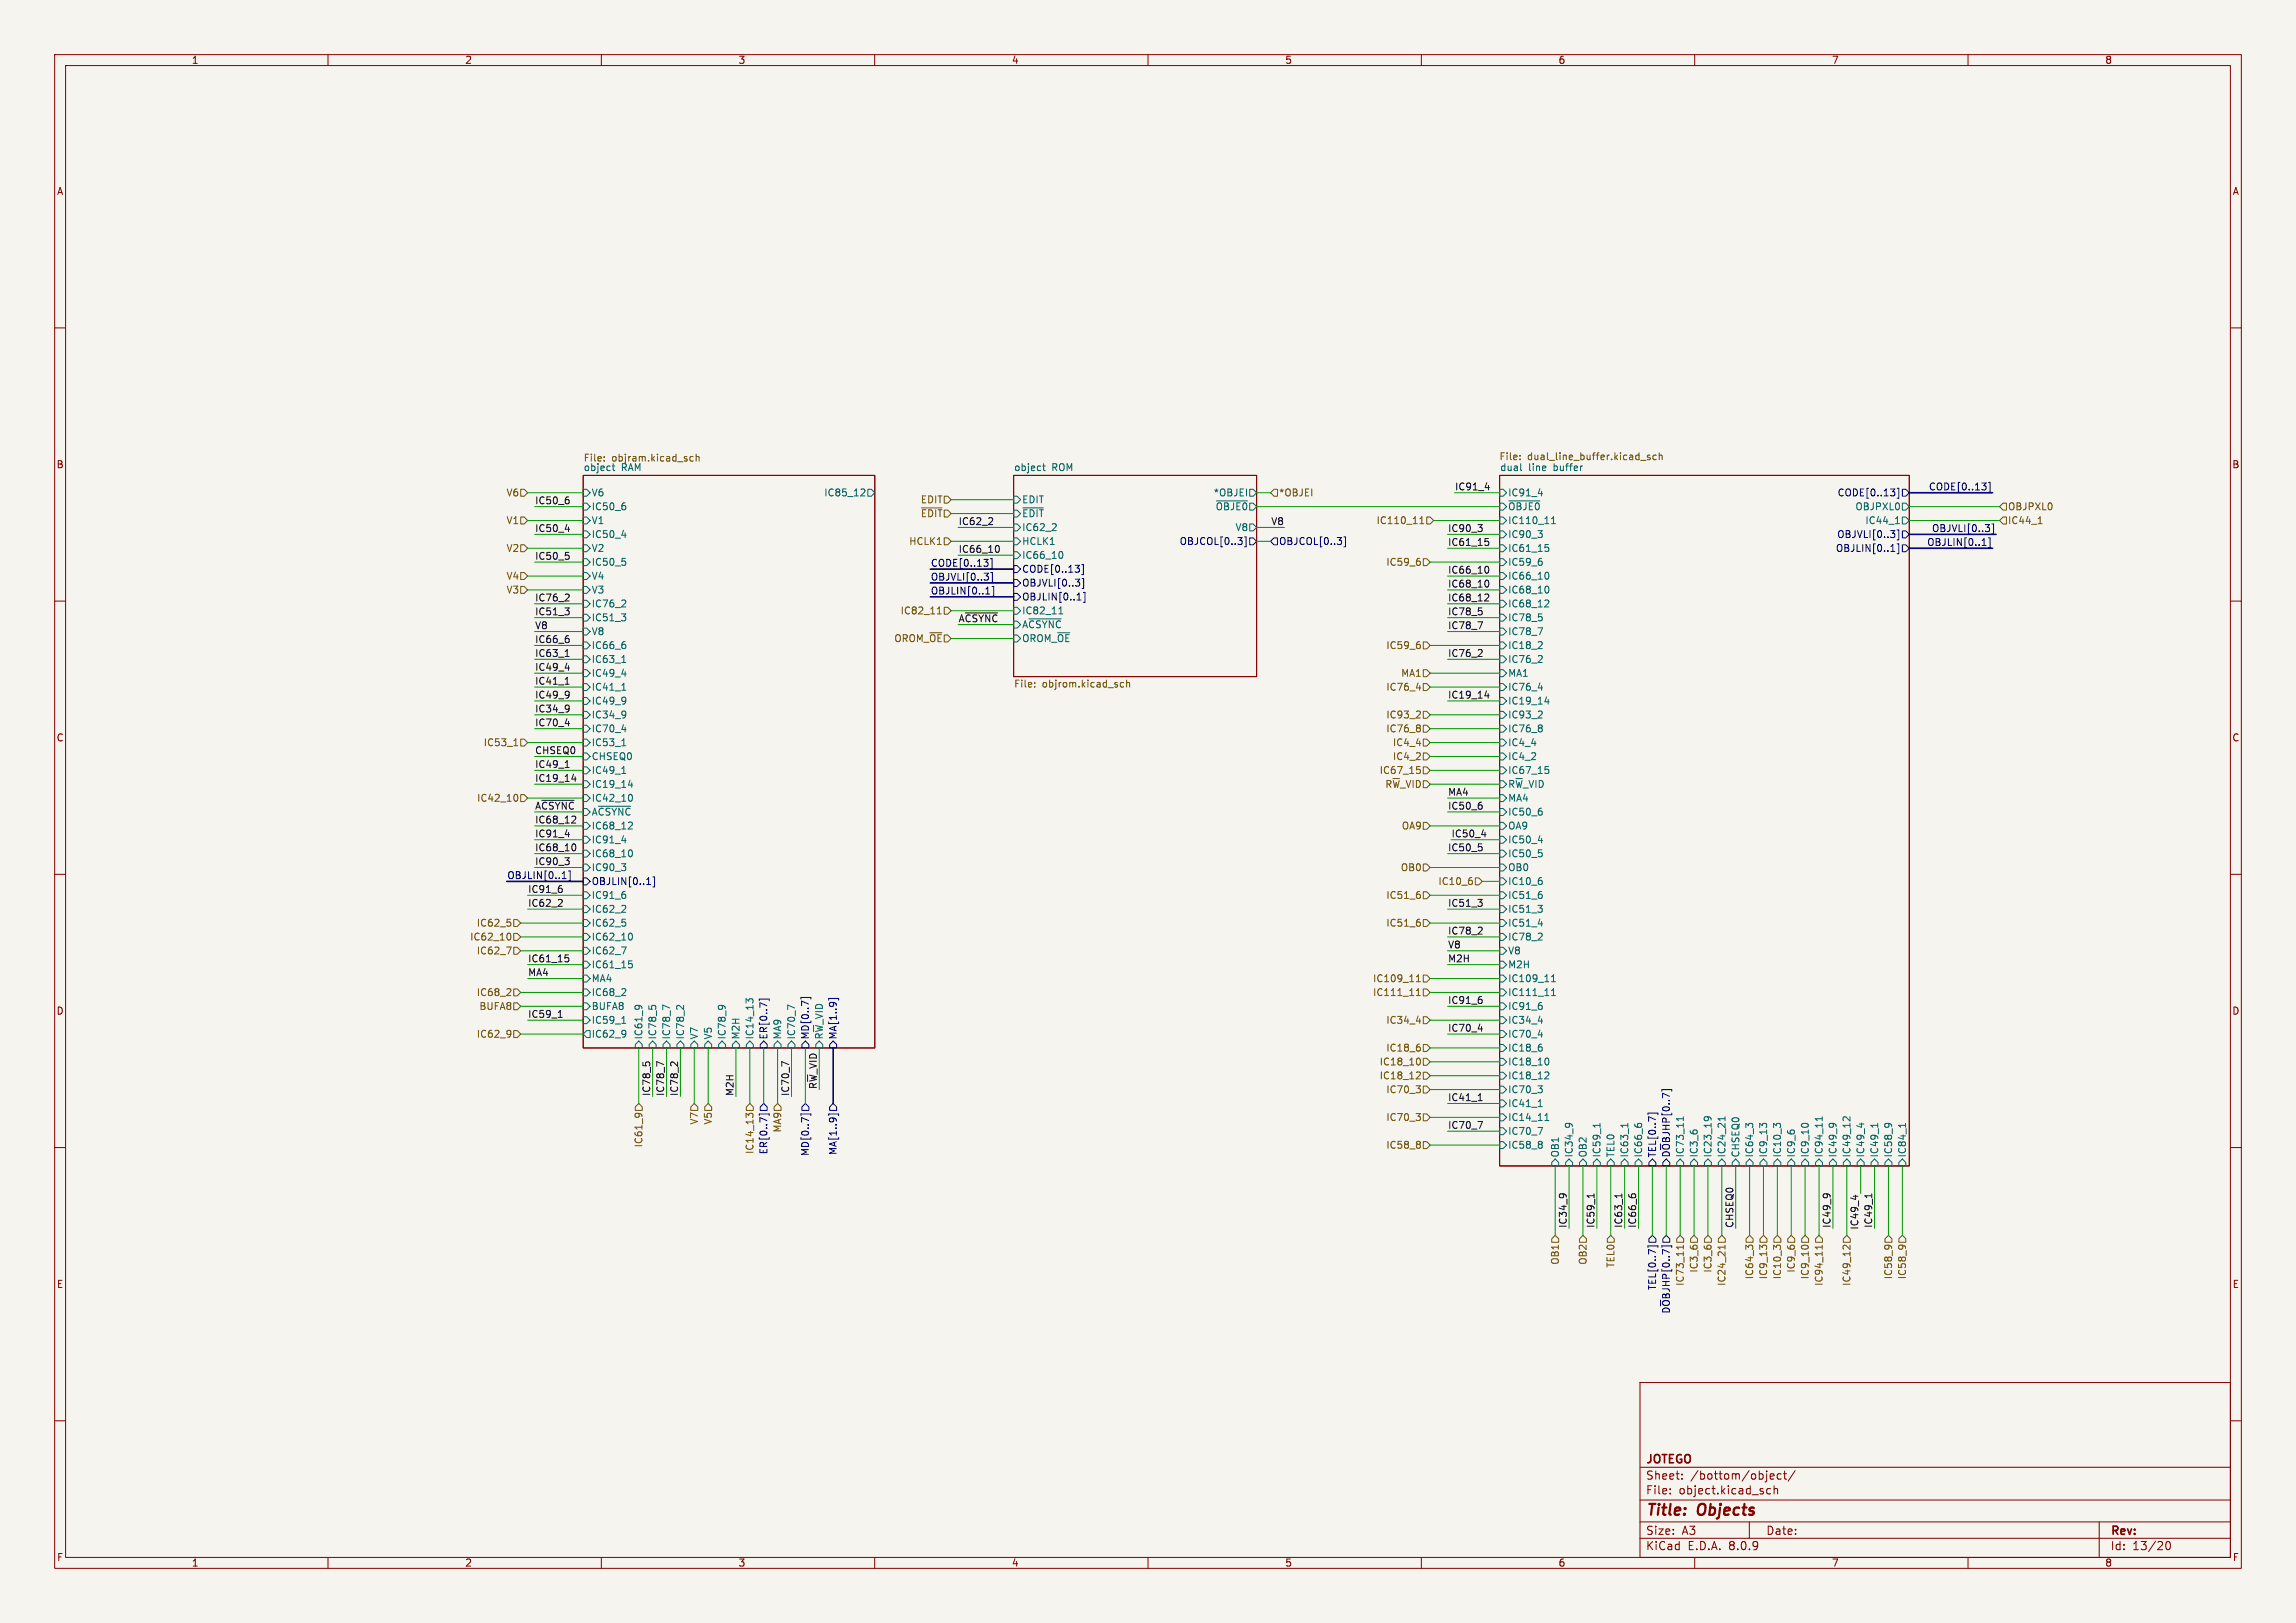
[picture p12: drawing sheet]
<svg xmlns="http://www.w3.org/2000/svg" width="420mm" height="297mm" viewBox="0 0 420 297" stroke-linecap="round" stroke-linejoin="round" font-family="sans-serif">
<defs><g id="words">
<g font-size="2.8" fill="#840000">
<text x="301" y="277.9">Title:</text>
<text x="310.6" y="277.9">Objects</text>
</g>
<g font-size="2.1" fill="#840000">
<text x="301" y="268.2">JOTEGO</text>
<text x="301" y="273.7">File:</text>
<text x="301" y="271">Sheet:</text>
<text x="307.1" y="273.7">object.kicad_sch</text>
<text x="309.2" y="271">/bottom/object/</text>
<text x="301" y="281.1">Size:</text>
<text x="307.6" y="281.1">A3</text>
<text x="323" y="281.1">Date:</text>
<text x="386" y="281.3">Rev:</text>
<text x="301" y="283.9">KiCad</text>
<text x="308.7" y="283.9">E.D.A.</text>
<text x="316.3" y="283.9">8.0.9</text>
<text x="386" y="283.9">Id:</text>
<text x="390.1" y="283.9">13/20</text>
</g>
<g font-size="1.8" fill="#840000">
<text x="35" y="11.9">1</text>
<text x="85" y="11.9">2</text>
<text x="135" y="11.9">3</text>
<text x="185" y="11.9">4</text>
<text x="235" y="11.9">5</text>
<text x="285" y="11.9">6</text>
<text x="335" y="11.9">7</text>
<text x="385" y="11.9">8</text>
<text x="10.3" y="35.9">A</text>
<text x="408.3" y="35.9">A</text>
<text x="10.3" y="85.9">B</text>
<text x="408.2" y="85.9">B</text>
<text x="10.3" y="135.9">C</text>
<text x="408.2" y="135.9">C</text>
<text x="10.3" y="185.9">D</text>
<text x="408.2" y="185.9">D</text>
<text x="10.3" y="235.9">E</text>
<text x="408.3" y="235.9">E</text>
<text x="10.3" y="285.9">F</text>
<text x="35" y="286.9">1</text>
<text x="85" y="286.9">2</text>
<text x="135" y="286.9">3</text>
<text x="185" y="286.9">4</text>
<text x="235" y="286.9">5</text>
<text x="285" y="286.9">6</text>
<text x="335" y="286.9">7</text>
<text x="385" y="286.9">8</text>
<text x="408.3" y="285.9">F</text>
</g>
<g font-size="1.8" fill="#006464">
<text x="106.7" y="86.3">object</text>
<text x="185.4" y="86.3">object</text>
<text x="192.4" y="86.3">ROM</text>
<text x="274.3" y="86.3">dual</text>
<text x="279.6" y="86.3">line</text>
<text x="284.3" y="86.3">buffer</text>
<text x="108.1" y="91">V6</text>
<text x="108.1" y="93.6">IC50_6</text>
<text x="150.7" y="91">IC85_12</text>
<text x="186.9" y="92.3">EDIT</text>
<text x="186.9" y="94.8">~{EDIT}</text>
<text x="221.9" y="91">*OBJEI</text>
<text x="222.3" y="93.6">~{OBJE0}</text>
<text x="275.8" y="91">IC91_4</text>
<text x="275.8" y="93.6">~{OBJE0}</text>
<text x="339.3" y="93.6">OBJPXL0</text>
<text x="108.1" y="96.1">V1</text>
<text x="108.1" y="98.7">IC50_4</text>
<text x="108.1" y="101.2">V2</text>
<text x="186.9" y="97.4">IC62_2</text>
<text x="186.9" y="99.9">HCLK1</text>
<text x="225.9" y="97.4">V8</text>
<text x="275.8" y="96.1">IC110_11</text>
<text x="275.8" y="98.7">IC90_3</text>
<text x="275.8" y="101.2">IC61_15</text>
<text x="341.1" y="96.1">IC44_1</text>
<text x="108.1" y="103.7">IC50_5</text>
<text x="108.1" y="106.3">V4</text>
<text x="186.9" y="102.5">IC66_10</text>
<text x="275.8" y="103.7">IC59_6</text>
<text x="275.8" y="106.3">IC66_10</text>
<text x="108.1" y="108.8">V3</text>
<text x="108.1" y="111.4">IC76_2</text>
<text x="108.1" y="113.9">IC51_3</text>
<text x="186.9" y="112.6">IC82_11</text>
<text x="275.8" y="108.8">IC68_10</text>
<text x="275.8" y="111.4">IC68_12</text>
<text x="275.8" y="113.9">IC78_5</text>
<text x="108.1" y="116.4">V8</text>
<text x="108.1" y="119">IC66_6</text>
<text x="186.9" y="115.2">A~{CSYNC}</text>
<text x="186.9" y="117.7">OROM_~{OE}</text>
<text x="275.8" y="116.4">IC78_7</text>
<text x="275.8" y="119">IC18_2</text>
<text x="108.1" y="121.5">IC63_1</text>
<text x="108.1" y="124.1">IC49_4</text>
<text x="275.8" y="121.5">IC76_2</text>
<text x="275.8" y="124.1">MA1</text>
<text x="108.1" y="126.6">IC41_1</text>
<text x="108.1" y="129.1">IC49_9</text>
<text x="108.1" y="131.7">IC34_9</text>
<text x="275.8" y="126.6">IC76_4</text>
<text x="275.8" y="129.1">IC19_14</text>
<text x="275.8" y="131.7">IC93_2</text>
<text x="108.1" y="134.2">IC70_4</text>
<text x="108.1" y="136.8">IC53_1</text>
<text x="275.8" y="134.2">IC76_8</text>
<text x="275.8" y="136.8">IC4_4</text>
<text x="108.1" y="139.3">CHSEQ0</text>
<text x="108.1" y="141.8">IC49_1</text>
<text x="275.8" y="139.3">IC4_2</text>
<text x="275.8" y="141.8">IC67_15</text>
<text x="108.1" y="144.4">IC19_14</text>
<text x="108.1" y="146.9">IC42_10</text>
<text x="108.1" y="149.5">A~{CSYNC}</text>
<text x="275.8" y="144.4">R~{W}_VID</text>
<text x="275.8" y="146.9">MA4</text>
<text x="275.8" y="149.5">IC50_6</text>
<text x="108.1" y="152">IC68_12</text>
<text x="108.1" y="154.5">IC91_4</text>
<text x="275.8" y="152">OA9</text>
<text x="275.8" y="154.5">IC50_4</text>
<text x="108.1" y="157.1">IC68_10</text>
<text x="108.1" y="159.6">IC90_3</text>
<text x="275.8" y="157.1">IC50_5</text>
<text x="275.8" y="159.6">OB0</text>
<text x="108.1" y="164.7">IC91_6</text>
<text x="108.1" y="167.2">IC62_2</text>
<text x="275.8" y="162.2">IC10_6</text>
<text x="275.8" y="164.7">IC51_6</text>
<text x="275.8" y="167.2">IC51_3</text>
<text x="108.1" y="169.8">IC62_5</text>
<text x="108.1" y="172.3">IC62_10</text>
<text x="275.8" y="172.3">IC78_2</text>
<text x="275.8" y="169.8">IC51_4</text>
<text x="108.1" y="174.9">IC62_7</text>
<text x="108.1" y="177.4">IC61_15</text>
<text x="108.1" y="179.9">MA4</text>
<text x="275.8" y="174.9">V8</text>
<text x="275.8" y="177.4">M2H</text>
<text x="275.8" y="179.9">IC109_11</text>
<text x="108.1" y="182.5">IC68_2</text>
<text x="108.1" y="185">BUFA8</text>
<text x="275.8" y="182.5">IC111_11</text>
<text x="275.8" y="185">IC91_6</text>
<text x="108.1" y="187.6">IC59_1</text>
<text x="108.1" y="190.1">IC62_9</text>
<text x="117.7" y="190.3" transform="rotate(-90 117.7 190.3)">IC61_9</text>
<text x="120.2" y="190.3" transform="rotate(-90 120.2 190.3)">IC78_5</text>
<text x="122.8" y="190.3" transform="rotate(-90 122.8 190.3)">IC78_7</text>
<text x="125.3" y="190.3" transform="rotate(-90 125.3 190.3)">IC78_2</text>
<text x="127.9" y="190.3" transform="rotate(-90 127.9 190.3)">V7</text>
<text x="130.4" y="190.3" transform="rotate(-90 130.4 190.3)">V5</text>
<text x="132.9" y="190.3" transform="rotate(-90 132.9 190.3)">IC78_9</text>
<text x="135.5" y="190.3" transform="rotate(-90 135.5 190.3)">M2H</text>
<text x="138" y="190.3" transform="rotate(-90 138 190.3)">IC14_13</text>
<text x="143.1" y="190.3" transform="rotate(-90 143.1 190.3)">MA9</text>
<text x="145.6" y="190.3" transform="rotate(-90 145.6 190.3)">IC70_7</text>
<text x="148.2" y="190.3" transform="rotate(-90 148.2 190.3)">MD[0..7]</text>
<text x="275.8" y="187.6">IC34_4</text>
<text x="275.8" y="190.1">IC70_4</text>
<text x="275.8" y="192.6">IC18_6</text>
<text x="275.8" y="195.2">IC18_10</text>
<text x="275.8" y="197.7">IC18_12</text>
<text x="275.8" y="200.3">IC70_3</text>
<text x="275.8" y="202.8">IC41_1</text>
<text x="275.8" y="205.3">IC14_11</text>
<text x="275.8" y="207.9">IC70_7</text>
<text x="275.8" y="210.4">IC58_8</text>
<text x="285.3" y="211.9" transform="rotate(-90 285.3 211.9)">OB1</text>
<text x="287.9" y="211.9" transform="rotate(-90 287.9 211.9)">IC34_9</text>
<text x="290.4" y="211.9" transform="rotate(-90 290.4 211.9)">OB2</text>
<text x="293" y="211.9" transform="rotate(-90 293 211.9)">IC59_1</text>
<text x="295.5" y="211.9" transform="rotate(-90 295.5 211.9)">TEL0</text>
<text x="298" y="211.9" transform="rotate(-90 298 211.9)">IC63_1</text>
<text x="300.6" y="211.9" transform="rotate(-90 300.6 211.9)">IC66_6</text>
<text x="308.2" y="211.9" transform="rotate(-90 308.2 211.9)">IC73_11</text>
<text x="310.7" y="211.9" transform="rotate(-90 310.7 211.9)">IC3_6</text>
<text x="313.3" y="211.9" transform="rotate(-90 313.3 211.9)">IC23_19</text>
<text x="315.8" y="211.9" transform="rotate(-90 315.8 211.9)">IC24_21</text>
<text x="318.4" y="211.9" transform="rotate(-90 318.4 211.9)">CHSEQ0</text>
<text x="320.9" y="211.9" transform="rotate(-90 320.9 211.9)">IC64_3</text>
<text x="323.4" y="211.9" transform="rotate(-90 323.4 211.9)">IC9_13</text>
<text x="326" y="211.9" transform="rotate(-90 326 211.9)">IC10_3</text>
<text x="328.5" y="211.9" transform="rotate(-90 328.5 211.9)">IC9_6</text>
<text x="331.1" y="211.9" transform="rotate(-90 331.1 211.9)">IC9_10</text>
<text x="333.6" y="211.9" transform="rotate(-90 333.6 211.9)">IC94_11</text>
<text x="336.1" y="211.9" transform="rotate(-90 336.1 211.9)">IC49_9</text>
<text x="338.7" y="211.9" transform="rotate(-90 338.7 211.9)">IC49_12</text>
<text x="341.2" y="211.9" transform="rotate(-90 341.2 211.9)">IC49_4</text>
<text x="343.8" y="211.9" transform="rotate(-90 343.8 211.9)">IC49_1</text>
<text x="346.3" y="211.9" transform="rotate(-90 346.3 211.9)">IC58_9</text>
<text x="348.8" y="211.9" transform="rotate(-90 348.8 211.9)">IC84_1</text>
</g>
<g font-size="1.8" fill="#725600">
<text x="106.7" y="84.8">File:</text>
<text x="111.9" y="84.8">objram.kicad_sch</text>
<text x="113.7" y="86.3">RAM</text>
<text x="274.2" y="84.5">File:</text>
<text x="279.4" y="84.5">dual_line_buffer.kicad_sch</text>
<text x="92.6" y="91">V6</text>
<text x="168.3" y="94.8">~{EDIT}</text>
<text x="168.3" y="92.3">EDIT</text>
<text x="233.9" y="91">*OBJEI</text>
<text x="367.2" y="93.6">OBJPXL0</text>
<text x="92.6" y="96.1">V1</text>
<text x="92.6" y="101.2">V2</text>
<text x="166.2" y="99.9">HCLK1</text>
<text x="251.7" y="96.1">IC110_11</text>
<text x="367.2" y="96.1">IC44_1</text>
<text x="92.6" y="106.3">V4</text>
<text x="253.5" y="103.7">IC59_6</text>
<text x="92.6" y="108.8">V3</text>
<text x="164.6" y="112.6">IC82_11</text>
<text x="163.5" y="117.7">OROM_~{OE}</text>
<text x="253.5" y="119">IC59_6</text>
<text x="256.2" y="124.1">MA1</text>
<text x="185.4" y="126.1">File:</text>
<text x="190.6" y="126.1">objrom.kicad_sch</text>
<text x="253.5" y="126.6">IC76_4</text>
<text x="253.5" y="131.7">IC93_2</text>
<text x="88.4" y="136.8">IC53_1</text>
<text x="253.5" y="134.2">IC76_8</text>
<text x="254.7" y="136.8">IC4_4</text>
<text x="252.3" y="141.8">IC67_15</text>
<text x="254.7" y="139.3">IC4_2</text>
<text x="87.2" y="146.9">IC42_10</text>
<text x="253.3" y="144.4">R~{W}_VID</text>
<text x="256.3" y="152">OA9</text>
<text x="256.1" y="159.6">OB0</text>
<text x="253.5" y="164.7">IC51_6</text>
<text x="263" y="162.2">IC10_6</text>
<text x="85.9" y="172.3">IC62_10</text>
<text x="87.1" y="169.8">IC62_5</text>
<text x="253.5" y="169.8">IC51_6</text>
<text x="87.1" y="174.9">IC62_7</text>
<text x="251.1" y="179.9">IC109_11</text>
<text x="87.1" y="182.5">IC68_2</text>
<text x="87.6" y="185">BUFA8</text>
<text x="251.1" y="182.5">IC111_11</text>
<text x="87.1" y="190.1">IC62_9</text>
<text x="253.5" y="187.6">IC34_4</text>
<text x="252.3" y="197.7">IC18_12</text>
<text x="252.3" y="195.2">IC18_10</text>
<text x="253.5" y="192.6">IC18_6</text>
<text x="253.5" y="200.3">IC70_3</text>
<text x="127.9" y="205.9" transform="rotate(-90 127.9 205.9)">V7</text>
<text x="130.4" y="205.9" transform="rotate(-90 130.4 205.9)">V5</text>
<text x="143.1" y="207.3" transform="rotate(-90 143.1 207.3)">MA9</text>
<text x="253.5" y="205.3">IC70_3</text>
<text x="117.7" y="210.1" transform="rotate(-90 117.7 210.1)">IC61_9</text>
<text x="138" y="211.3" transform="rotate(-90 138 211.3)">IC14_13</text>
<text x="253.5" y="210.4">IC58_8</text>
<text x="285.3" y="231.5" transform="rotate(-90 285.3 231.5)">OB1</text>
<text x="290.4" y="231.5" transform="rotate(-90 290.4 231.5)">OB2</text>
<text x="295.5" y="232.1" transform="rotate(-90 295.5 232.1)">TEL0</text>
<text x="310.7" y="233" transform="rotate(-90 310.7 233)">IC3_6</text>
<text x="313.3" y="233" transform="rotate(-90 313.3 233)">IC3_6</text>
<text x="328.5" y="233" transform="rotate(-90 328.5 233)">IC9_6</text>
<text x="308.2" y="235.4" transform="rotate(-90 308.2 235.4)">IC73_11</text>
<text x="315.8" y="235.4" transform="rotate(-90 315.8 235.4)">IC24_21</text>
<text x="320.9" y="234.2" transform="rotate(-90 320.9 234.2)">IC64_3</text>
<text x="323.4" y="234.2" transform="rotate(-90 323.4 234.2)">IC9_13</text>
<text x="326" y="234.2" transform="rotate(-90 326 234.2)">IC10_3</text>
<text x="331.1" y="234.2" transform="rotate(-90 331.1 234.2)">IC9_10</text>
<text x="333.6" y="235.4" transform="rotate(-90 333.6 235.4)">IC94_11</text>
<text x="338.7" y="235.4" transform="rotate(-90 338.7 235.4)">IC49_12</text>
<text x="346.3" y="234.2" transform="rotate(-90 346.3 234.2)">IC58_9</text>
<text x="348.8" y="234.2" transform="rotate(-90 348.8 234.2)">IC58_9</text>
</g>
<g font-size="1.8" fill="#0f0f0f">
<text x="266.1" y="89.8">IC91_4</text>
<text x="97.8" y="92.4">IC50_6</text>
<text x="97.8" y="97.4">IC50_4</text>
<text x="175.3" y="96.2">IC62_2</text>
<text x="175.3" y="101.3">IC66_10</text>
<text x="232.4" y="96.2">V8</text>
<text x="264.8" y="97.4">IC90_3</text>
<text x="264.8" y="100">IC61_15</text>
<text x="97.8" y="102.5">IC50_5</text>
<text x="264.8" y="107.6">IC68_10</text>
<text x="264.8" y="105.1">IC66_10</text>
<text x="97.8" y="112.7">IC51_3</text>
<text x="97.8" y="110.1">IC76_2</text>
<text x="175.3" y="114">A~{CSYNC}</text>
<text x="264.8" y="112.7">IC78_5</text>
<text x="264.8" y="110.1">IC68_12</text>
<text x="97.8" y="117.8">IC66_6</text>
<text x="97.8" y="115.2">V8</text>
<text x="264.8" y="115.2">IC78_7</text>
<text x="97.8" y="125.4">IC41_1</text>
<text x="97.8" y="120.3">IC63_1</text>
<text x="97.8" y="122.8">IC49_4</text>
<text x="264.8" y="120.3">IC76_2</text>
<text x="97.8" y="127.9">IC49_9</text>
<text x="97.8" y="130.5">IC34_9</text>
<text x="264.8" y="127.9">IC19_14</text>
<text x="97.8" y="133">IC70_4</text>
<text x="97.8" y="143.2">IC19_14</text>
<text x="97.8" y="140.6">IC49_1</text>
<text x="97.8" y="138.1">CHSEQ0</text>
<text x="97.8" y="148.2">A~{CSYNC}</text>
<text x="264.8" y="145.7">MA4</text>
<text x="264.8" y="148.2">IC50_6</text>
<text x="97.8" y="153.3">IC91_4</text>
<text x="97.8" y="150.8">IC68_12</text>
<text x="97.8" y="155.9">IC68_10</text>
<text x="264.8" y="155.9">IC50_5</text>
<text x="265.4" y="153.3">IC50_4</text>
<text x="97.8" y="158.4">IC90_3</text>
<text x="96.5" y="166">IC62_2</text>
<text x="96.5" y="163.5">IC91_6</text>
<text x="264.8" y="166">IC51_3</text>
<text x="264.8" y="173.6">V8</text>
<text x="264.8" y="171.1">IC78_2</text>
<text x="96.5" y="178.7">MA4</text>
<text x="96.5" y="176.2">IC61_15</text>
<text x="264.8" y="176.2">M2H</text>
<text x="264.8" y="183.8">IC91_6</text>
<text x="96.5" y="186.3">IC59_1</text>
<text x="264.8" y="188.9">IC70_4</text>
<text x="119" y="200.7" transform="rotate(-90 119 200.7)">IC78_5</text>
<text x="121.6" y="200.7" transform="rotate(-90 121.6 200.7)">IC78_7</text>
<text x="124.1" y="200.7" transform="rotate(-90 124.1 200.7)">IC78_2</text>
<text x="134.3" y="200.7" transform="rotate(-90 134.3 200.7)">M2H</text>
<text x="144.4" y="200.7" transform="rotate(-90 144.4 200.7)">IC70_7</text>
<text x="149.5" y="199.4" transform="rotate(-90 149.5 199.4)">R~{W}_VID</text>
<text x="264.8" y="201.6">IC41_1</text>
<text x="264.8" y="206.7">IC70_7</text>
<text x="286.7" y="224.8" transform="rotate(-90 286.7 224.8)">IC34_9</text>
<text x="291.8" y="224.8" transform="rotate(-90 291.8 224.8)">IC59_1</text>
<text x="296.8" y="224.8" transform="rotate(-90 296.8 224.8)">IC63_1</text>
<text x="299.4" y="224.8" transform="rotate(-90 299.4 224.8)">IC66_6</text>
<text x="317.2" y="224.8" transform="rotate(-90 317.2 224.8)">CHSEQ0</text>
<text x="334.9" y="224.8" transform="rotate(-90 334.9 224.8)">IC49_9</text>
<text x="340" y="225.1" transform="rotate(-90 340 225.1)">IC49_4</text>
<text x="342.6" y="224.8" transform="rotate(-90 342.6 224.8)">IC49_1</text>
</g>
<g font-size="1.8" fill="#000084">
<text x="352.7" y="89.8">CODE[0..13]</text>
<text x="336" y="91">CODE[0..13]</text>
<text x="215.7" y="99.9">OBJCOL[0..3]</text>
<text x="233.9" y="99.9">OBJCOL[0..3]</text>
<text x="335.7" y="101.2">OBJLIN[0..1]</text>
<text x="336" y="98.7">OBJVLI[0..3]</text>
<text x="352.4" y="100">OBJLIN[0..1]</text>
<text x="353.3" y="97.4">OBJVLI[0..3]</text>
<text x="170.2" y="106.3">OBJVLI[0..3]</text>
<text x="170.2" y="103.8">CODE[0..13]</text>
<text x="186.9" y="105">CODE[0..13]</text>
<text x="186.9" y="107.5">OBJVLI[0..3]</text>
<text x="170.2" y="108.9">OBJLIN[0..1]</text>
<text x="186.9" y="110.1">OBJLIN[0..1]</text>
<text x="92.7" y="160.9">OBJLIN[0..1]</text>
<text x="108.1" y="162.2">OBJLIN[0..1]</text>
<text x="140.6" y="190.3" transform="rotate(-90 140.6 190.3)">ER[0..7]</text>
<text x="150.7" y="190.3" transform="rotate(-90 150.7 190.3)">R~{W}_VID</text>
<text x="153.3" y="190.3" transform="rotate(-90 153.3 190.3)">MA[1..9]</text>
<text x="140.6" y="211.3" transform="rotate(-90 140.6 211.3)">ER[0..7]</text>
<text x="148.2" y="211.6" transform="rotate(-90 148.2 211.6)">MD[0..7]</text>
<text x="153.3" y="211.5" transform="rotate(-90 153.3 211.5)">MA[1..9]</text>
<text x="303.1" y="211.9" transform="rotate(-90 303.1 211.9)">TEL[0..7]</text>
<text x="305.7" y="211.9" transform="rotate(-90 305.7 211.9)">D~{O}BJHP[0..7]</text>
<text x="303.1" y="236.2" transform="rotate(-90 303.1 236.2)">TEL[0..7]</text>
<text x="305.7" y="240.5" transform="rotate(-90 305.7 240.5)">D~{O}BJHP[0..7]</text>
</g>
</g></defs>
<path d="M0 0h420v297h-420z" fill="#f5f4ef" stroke="#f5f4ef" stroke-width=".18"/>
<g fill="none" stroke="#840000" stroke-width=".18">
<path d="M10 10h400v277h-400zM12 12h396v273h-396zM60 10v2M110 10v2M160 10v2M210 10v2M260 10v2M310 10v2M360 10v2M10 60h2M408 60h2M106.7 87h53.3v104.8h-53.3z"/>
<path d="M185.4 87h44.5v36.8h-44.5zM274.3 87h74.9v126.4h-74.9zM10 110h2M408 110h2M10 160h2M408 160h2M10 210h2M408 210h2M300 253h108v32h-108zM10 260h2M300 278.5h108M300 274.5h108"/>
<path d="M300 268.5h108M305.5 273.2v.2M305.5 272.5v.1M307.7 270.5v.2M307.7 269.8v.1M320 278.5v3M323.8 270.2l.7-.2-.1-.2-.4-.1-.2 .2 .1 .7h.5M323.9 272.5l-.5-.1-.2 .3v.4l.1 .2h.6M324.5 272.5l.2-.1 .4 .1 .1 .9M324.5 271.9v1.5M325.8 269.8l-.4-.1-.3 .3v.4l.1 .2h.6M326.2 269.7h.6"/>
<path d="M326.4 269.2v1.3l.4 .2M328.4 269.1l-1.3 1.9M384 278.5v6.5M408 260h2M60 285v2M110 285v2M160 285v2M210 285v2M260 285v2M300 281.5h108M310 285v2M360 285v2"/>
<path d="M396.3 282.2l.2-.1a.8 .8 0 0 1 .5 .7 .8 .8 0 0 1-.5 .8l-.2-.2-.1-.4z"/>
</g>
<g fill="none" stroke="#006464" stroke-width=".18">
<path d="M106.7 89.5h.6l.6 .7-.6 .6h-.6zM106.7 92.1h.6l.6 .6-.6 .6h-.6zM106.7 94.6h.6l.6 .7-.6 .6h-.6zM106.7 97.2h.6l.6 .6-.6 .6h-.6zM106.7 99.7h.6l.6 .6-.6 .7h-.6zM112.2 84.8v1.1l.3 .2M113.7 97.9h.8M114.3 92.6l.2 .1-.2 .5M157.7 89.5h.4l.1 .3-.8 .9h.8M158.7 89.5h.7l.6 .7-.6 .6h-.7zM185.4 90.8h.7l.6 .6-.6 .7h-.7zM185.4 93.3h.7l.6 .7-.6 .6h-.7z"/>
<path d="M185.4 95.9h.7l.6 .6-.6 .7h-.7zM185.4 98.4h.7l.6 .7-.6 .6h-.7zM187.1 92.9h3.7M190.7 85.3h.5M190.9 84.8v1.1l.3 .2M193.1 95.9l.1 .2-.1 .3-.7 .7h.8M222.5 91.7h5.7M228.6 89.5h.6l.7 .7-.7 .6h-.6zM228.6 95.9h.6l.7 .6-.7 .7h-.6zM274.3 89.5h.7l.6 .7-.6 .6h-.7zM274.3 94.6h.7l.6 .7-.6 .6h-.7zM274.3 97.2h.7l.6 .6-.6 .6h-.7z"/>
<path d="M274.3 99.7h.7l.6 .6-.6 .7h-.7zM274.3 92.1h.7l.6 .6-.6 .6h-.7zM276 91.7h5.7M278.2 84.8v1.1l.2 .2M281.3 97.1h.8l-.4 .5M281.4 90.3h.8M282 97.6l.1 .2-.1 .5M282.7 99.6h.6M283.8 95.8h.7M283.8 94.9l.4-.3v1.2M346.7 95.8h.7M348 92.1h.6l.6 .6-.6 .6h-.6z"/>
<path d="M348 94.6h.6l.6 .7-.6 .6h-.6zM106.7 102.2h.6l.6 .7-.6 .6h-.6zM106.7 104.8h.6l.6 .6-.6 .6h-.6zM106.7 107.3h.6l.6 .7-.6 .6h-.6zM106.7 109.9h.6l.6 .6-.6 .6h-.6zM106.7 112.4h.6l.6 .6-.6 .7h-.6zM106.7 114.9h.6l.6 .7-.6 .6h-.6zM106.7 117.5h.6l.6 .6-.6 .6h-.6zM113.7 112.3h.8l-.5 .5M113.8 102.2h.6M114.3 109.9l.2 .1-.1 .3-.7 .8h.8M114.3 102.7l.2 .2-.2 .5"/>
<path d="M114.3 112.9l.2 .2-.2 .4M114.3 118l.2 .1-.2 .5M185.4 101h.7l.6 .6-.6 .6h-.7zM185.4 111.1h.7l.6 .7-.6 .6h-.7zM185.4 113.7h.7l.6 .6-.6 .6h-.7zM185.4 116.2h.7l.6 .6-.6 .7h-.7zM188.2 113.3h5.9M193.7 112.3h.7M193.8 111.4l.3-.3v1.2M194.1 100.9a.79 .79 0 0 1 0 1.3M274.3 102.2h.7l.6 .7-.6 .6h-.7zM274.3 104.8h.7l.6 .6-.6 .6h-.7z"/>
<path d="M274.3 107.3h.7l.6 .7-.6 .6h-.7zM274.3 109.9h.7l.6 .6-.6 .6h-.7zM274.3 112.4h.7l.6 .6-.6 .7h-.7zM274.3 114.9h.7l.6 .7-.6 .6h-.7zM274.3 117.5h.7l.6 .6-.6 .6h-.7zM281.3 114.9h.9l-.6 1.2M281.4 112.3h.6M282 102.7l.1 .2-.1 .5M282 112.9l.1 .2-.1 .4M282 117.5l.1 .2-.1 .3-.7 .7h.8M282.8 100.1h.3l.2 .3v.4l-.5 .1M282.8 109.8l.4 .1 .1 .3-.8 .9h.8"/>
<path d="M283 104.7a.79 .79 0 0 1 0 1.3M283 107.3a.79 .79 0 0 1 0 1.2M106.7 120h.6l.6 .7-.6 .6h-.6zM106.7 122.6h.6l.6 .6-.6 .6h-.6zM106.7 125.1h.6l.6 .6-.6 .7h-.6zM106.7 127.6h.6l.6 .7-.6 .6h-.6zM106.7 130.2h.6l.6 .6-.6 .6h-.6zM106.7 132.7h.6l.6 .7-.6 .6h-.6zM106.7 135.3h.6l.6 .6-.6 .6h-.6zM106.7 137.8h.6l.6 .6-.6 .7h-.6zM113.7 121.2h.8M113.7 123.3h.8"/>
<path d="M113.7 126.3h.8M113.7 133.5h.8M113.7 136.5h.8M114.3 127.6l.2 .7-.2 .4M114.3 130.2l.2 .6-.2 .5M114.5 128.1l-.2 .2M114.5 130.7l-.2 .1M274.3 120h.7l.6 .7-.6 .6h-.7zM274.3 122.6h.7l.6 .6-.6 .6h-.7zM274.3 125.1h.7l.6 .6-.6 .7h-.7zM274.3 127.6h.7l.6 .7-.6 .6h-.7zM274.3 130.2h.7l.6 .6-.6 .6h-.7z"/>
<path d="M274.3 132.7h.7l.6 .7-.6 .6h-.7zM274.3 135.3h.7l.6 .6-.6 .6h-.7zM274.3 137.8h.7l.6 .6-.6 .7h-.7zM281.4 125.9h.8M282 120l.1 .2-.1 .3-.7 .7h.8M282 130.2l.1 .2-.1 .3-.7 .7h.8M282 132.7l.1 .2-.1 .2M282 133.3l.1 .1-.1 .5M282.6 128.4h.8M283.2 128v.8M106.7 140.3h.6l.6 .7-.6 .6h-.6zM106.7 142.9h.6l.6 .6-.6 .6h-.6z"/>
<path d="M106.7 145.4h.6l.6 .7-.6 .6h-.6zM106.7 148h.6l.6 .6-.6 .6h-.6zM106.7 150.5h.6l.6 .6-.6 .7h-.6zM106.7 153h.6l.6 .7-.6 .6h-.6zM106.7 155.6h.6l.6 .6-.6 .6h-.6zM106.7 158.1h.6l.6 .7-.6 .6h-.6zM109.5 147.5h5.9M113.7 158.1h.8l-.5 .4M113.7 141.5h.8M113.7 153.8h.8M114.3 158.6l.2 .2-.2 .5M115 143.7h.7"/>
<path d="M115.1 150.4l.5 .1 .1 .3-.8 .9h.8M115.4 145.4a.79 .79 0 0 1 0 1.2M115.4 155.5a.79 .79 0 0 1 0 1.3M115.6 143.2v.9M274.3 140.3h.7l.6 .7-.6 .6h-.7zM274.3 142.9h.7l.6 .6-.6 .6h-.7zM274.3 145.4h.7l.6 .7-.6 .6h-.7zM274.3 148h.7l.6 .6-.6 .6h-.7zM274.3 150.5h.7l.6 .6-.6 .7h-.7zM274.3 153h.7l.6 .7-.6 .6h-.7zM274.3 155.6h.7l.6 .6-.6 .6h-.7zM274.3 158.1h.7l.6 .7-.6 .6h-.7z"/>
<path d="M281.4 153.8h.8M281.4 155.5h.6M282 148.4l.1 .2-.1 .5M282 156.1l.1 .1-.1 .5M282.7 140.3h.6M282.8 140.8h.3l.2 .2-.1 .5h-.4M106.7 163.2h.6l.6 .6-.6 .7h-.6zM106.7 165.7h.6l.6 .7-.6 .6h-.6zM106.7 168.3h.6l.6 .6-.6 .6h-.6zM106.7 170.8h.6l.6 .7-.6 .6h-.6zM106.7 173.4h.6l.6 .6-.6 .6h-.6zM106.7 175.9h.6l.6 .6-.6 .7h-.6z"/>
<path d="M106.7 178.4h.6l.6 .7-.6 .6h-.6zM113.7 173.3h.8l-.5 1.3M113.8 168.2h.6M114.3 163.7l.2 .2-.2 .4M114.3 165.7l.2 .2-.1 .3-.7 .7h.8M114.3 168.8l.2 .1-.2 .5M115 175.8h.6M115.1 176.3h.3l.3 .3-.1 .4-.5 .1M115.4 170.8a.79 .79 0 0 1 0 1.2M274.3 170.8h.7l.6 .7-.6 .6h-.7zM274.3 160.7h.7l.6 .6-.6 .6h-.7zM274.3 163.2h.7l.6 .6-.6 .7h-.7z"/>
<path d="M274.3 165.7h.7l.6 .7-.6 .6h-.7zM274.3 168.3h.7l.6 .6-.6 .6h-.7zM274.3 173.4h.7l.6 .6-.6 .6h-.7zM274.3 175.9h.7l.6 .6-.6 .7h-.7zM274.3 178.4h.7l.6 .7-.6 .6h-.7zM281.3 165.7h.8l-.4 .5M281.4 169.1h.8M282 170.8l.1 .2-.1 .3-.7 .7h.8M282 161.1l.1 .2-.1 .5M282 163.7l.1 .2-.1 .4M282 166.2l.1 .2-.1 .5M283.8 178.7l.4-.3v1.2"/>
<path d="M283.8 179.6h.7M106.7 181h.6l.6 .6-.6 .6h-.6zM106.7 183.5h.6l.6 .7-.6 .6h-.6zM106.7 186.1h.6l.6 .6-.6 .6h-.6zM107.3 188.6h.6v1.3h-.6l-.6-.7zM113.7 187.3h.8M114.3 181l.2 .2-.1 .3-.7 .7h.8M114.3 188.6l.2 .7-.2 .4M114.5 189.1l-.2 .2M116.2 184.1l.7-.1 .4 .2M116.7 184l.2 .1M116.8 190.5l.7 .6v.7h-1.3v-.7z"/>
<path d="M118.7 184v.6M119.2 184.1l.2-.1 .5 .1M119.4 190.5l.6 .6v.7h-1.3v-.7zM121.9 190.5l.7 .6v.7h-1.3v-.7zM122.5 184.5l-1.3-.6v.9M123.8 191.1l.7-.6 .6 .6v.7h-1.3zM125 184v.8l-.7-.8h-.3l-.2 .1M127 190.5l.6 .6v.7h-1.2v-.7zM129.5 190.5l.7 .6v.7h-1.3v-.7zM131.4 191.1l.7-.6 .6 .6v.7h-1.3zM131.4 184.1l.7-.1 .4 .2M131.9 184l.2 .1"/>
<path d="M134.6 190.5l.7 .6v.7h-1.3v-.7zM137.2 190.5l.6 .6v.7h-1.3v-.7zM137.7 183.4v-.4l-.2-.2h-.4l-.1 .4-.5-.4v.8M142.2 190.5l.7 .6v.7h-1.3v-.7zM144.8 190.5l.6 .6v.7h-1.3v-.7zM145.4 184.5l-1.3-.6v.9M149.9 190.5l.6 .6v.7h-1.3v-.7zM274.3 181h.7l.6 .6-.6 .6h-.7zM274.3 183.5h.7l.6 .7-.6 .6h-.7zM274.3 186.1h.7l.6 .6-.6 .6h-.7zM274.3 188.6h.7l.6 .6-.6 .7h-.7zM274.3 191.1h.7l.6 .7-.6 .6h-.7z"/>
<path d="M274.3 193.7h.7l.6 .6-.6 .6h-.7zM274.3 196.2h.7l.6 .7-.6 .6h-.7zM274.3 198.8h.7l.6 .6-.6 .6h-.7zM281.3 198.7h.8l-.4 .5M281.4 186.8h.8M281.4 189.4h.8M282 184l.1 .2-.1 .5M282 191.6l.1 .2-.1 .5M282 199.2l.1 .2-.1 .5M282.8 196.2h.4l.1 .3-.8 .9h.8M283 193.6a.79 .79 0 0 1 0 1.3M283.8 181.3l.4-.4v1.3"/>
<path d="M283.8 182.2h.7M274.3 201.3h.7l.6 .6-.6 .7h-.7zM274.3 203.8h.7l.6 .7-.6 .6h-.7zM274.3 206.4h.7l.6 .6-.6 .6h-.7zM274.3 208.9h.7l.6 .7-.6 .6h-.7zM281.3 206.3h.9l-.6 1.3M281.4 202.5h.7M282 208.9l.1 .2-.1 .2M282 209.5l.1 .1-.1 .5M282.6 205h.7M282.7 204.1l.3-.3v1.2M284.5 212.1l.6 .6v.7h-1.3v-.7z"/>
<path d="M286.4 212.7l.6-.6 .7 .6v.7h-1.3zM286.4 205.7l.7-.1 .4 .2M286.9 205.6l.2 .1M289.6 212.1l.6 .6v.7h-1.3v-.7zM292.1 212.1l.6 .6v.7h-1.2v-.7zM292.7 205.6v.7M294.6 212.1l.7 .6v.7h-1.3v-.7zM297.2 212.1l.6 .6v.7h-1.3v-.7zM297.8 205.6v.7M299.6 205.7l.2-.1 .4 .1M299.7 212.1l.7 .6v.7h-1.3v-.7zM307.3 212.1l.7 .6v.7h-1.3v-.7z"/>
<path d="M307.9 204.4v.7M307.9 204.7h-1.3l.4 .3M309.9 212.1l.6 .6v.7h-1.3v-.7zM312.3 204.4l.2 .2v.2M312.4 212.1l.7 .6v.7h-1.3v-.7zM313 204.7l-.1-.1a.86 .86 0 0 0-1.2 0v.2M315 212.1l.6 .6v.7h-1.3v-.7zM315.5 204.7h-1.2l.3 .3M315.5 204.4v.7M317.5 212.1l.6 .6v.7h-1.2v-.7zM319.8 206l-.5-.4v.8M319.9 205.7l.2-.1 .5 .1"/>
<path d="M320 212.1l.7 .6v.7h-1.3v-.7zM322.4 206l-.5-.4v.8M322.4 205.7l.2-.1 .5 .1M322.6 212.1l.6 .6v.7h-1.3v-.7zM324.9 206l-.5-.4v.8M325 205.7l.2-.1 .4 .1M325.1 212.1l.7 .6v.7h-1.3v-.7zM327.7 212.1l.6 .6v.7h-1.3v-.7zM329.6 205.7l.4-.1 .7 .1M330.2 212.1l.6 .6v.7h-1.2v-.7zM332.7 212.1l.7 .6v.7h-1.3v-.7zM333.3 204.7h-1.3l.4 .3"/>
<path d="M333.3 204.4v.7M334.6 205.7l.7-.1 .4 .2M335.1 205.6l.2 .1M335.3 212.1l.6 .6v.7h-1.3v-.7zM337.8 212.1l.7 .6v.7h-1.3v-.7zM338.4 204.4v.7l-.9-.7-.3 .1-.1 .4M340.4 212.1l.6 .6v.7h-1.3v-.7zM340.5 205.5v.8M342.9 212.1l.6 .6v.7h-1.2v-.7zM343.5 205.6v.7M344.8 212.7l.6-.6 .7 .6v.7h-1.3zM344.8 205.7l.7-.1 .4 .2"/>
<path d="M345.3 205.6l.2 .1M348 212.1l.6 .6v.7h-1.3v-.7zM348.6 205.6v.7"/>
</g>
<g fill="none" stroke="#000084" stroke-width=".18">
<path d="M226.4 98.4h.8l-.4 .5M227.2 99v.5M227.6 98.2h.3v1.9h-.3M228.6 98.4h.6l.7 .7-.7 .6h-.6zM233 98.4h.7v1.3h-.7l-.6-.6zM244.6 98.4h.8l-.4 .5M245.3 99v.5M245.8 98.2h.3v1.9h-.3M345.8 89.5h.8l-.4 .5M345.8 97.1h.8l-.4 .5M346.5 97.6l.1 .2-.1 .5M346.5 90.1v.5"/>
<path d="M347 89.4h.3v1.8h-.3M347 97h.3v1.8h-.3M347 99.5h.3v1.8h-.3M348 89.5h.6l.6 .7-.6 .6h-.6zM348 97.2h.6l.6 .6-.6 .6h-.6zM348 99.7h.6l.6 .6-.6 .7h-.6zM362.5 88.4h.8l-.4 .5M362.6 99.8h.7M363.1 96h.8l-.4 .5M363.2 89v.5M363.7 88.3h.3v1.8h-.3M363.7 98.4h.3v1.8h-.3"/>
<path d="M363.8 96.6l.1 .1-.1 .5M364.4 95.9h.3v1.8h-.3M180 102.4h.7l-.4 .4M180 104.9h.8l-.4 .5M180.3 108.7h.7M180.7 103v.5M180.7 105.4l.1 .2-.1 .5M181.2 102.2h.3v1.9h-.3M181.2 104.8h.3v1.8h-.3M181.5 107.3h.3v1.8h-.3M185.4 103.5h.7l.6 .6-.6 .7h-.7zM185.4 106h.7l.6 .7-.6 .6h-.7z"/>
<path d="M185.4 108.6h.7l.6 .6-.6 .7h-.7zM196.7 103.4h.7l-.4 .5M196.7 106h.8l-.4 .5M197 109.8h.7M197.4 104.1v.5M197.4 106.5l.1 .2-.1 .5M197.9 103.3h.3v1.8h-.3M197.9 105.9h.3v1.8h-.3M198.2 108.4h.3v1.8h-.3M345.9 100.9h.7M104 159.4h.3v1.8h-.3M102.8 160.8h.8"/>
<path d="M106.7 160.7h.6l.6 .6-.6 .6h-.6zM118.3 161.9h.7M119.4 160.5h.3v1.8h-.3M138.9 183.1v-.3h1.8v.3M139.7 190.5l.6 .6v.7h-1.2v-.7zM146.5 182.8v-.3h1.8v.3M147.3 190.5l.7 .6v.7h-1.3v-.7zM151.6 182.7h1.8v.3M152.4 190.5l.6 .6v.7h-1.2v-.7zM138.9 204.2v-.3h1.8v.3M139.7 201.9l.6 .7v.6h-1.2v-.6zM146.5 204.2v-.3h1.8v.3"/>
<path d="M147.3 201.9l.7 .7v.6h-1.3v-.6zM151.6 204.2v-.3h1.8v.3M152.4 201.9l.6 .7v.6h-1.2v-.6zM301.4 204v-.3h1.9v.3M302.3 212.1l.6 .6v.7h-1.3v-.7zM304.8 212.1l.6 .6v.7h-1.2v-.7zM301.4 228.3v-.3h1.9v.3M302.3 226.1l.6 .6v.6h-1.3v-.6zM304.8 226.1l.6 .6v.6h-1.2v-.6z"/>
</g>
<g fill="none" stroke="#725600" stroke-width=".18">
<path d="M95.2 94.6h.7l.6 .7-.6 .6h-.7zM95.2 99.7h.7l.6 .6-.6 .7h-.7zM95.2 89.5h.7l.6 .7-.6 .6h-.7zM110.5 84.3v.1M110.5 83.6v.1M126.8 83.6l-.4-.1-.2 .3 .1 .5h.5M127.3 83.7l.2-.2 .3 .1 .1 .8M127.3 83.1v1.3M168.6 92.9h3.7M172.7 98.4h.7l.6 .7-.6 .6h-.7zM172.7 90.8h.7l.6 .6-.6 .7h-.7zM233 89.5h.7v1.3h-.7l-.6-.6z"/>
<path d="M259.7 95.8h.8M259.7 94.9l.4-.3v1.2M261 94.6h.6l.7 .7-.7 .6h-.6zM278 84v.1M278 83.3v.2M300.1 84.2h1M301.8 83.3h-.3l-.2 .2 .1 .1 .4 .2v.3h-.5M303 83.3h-.4l-.2 .2 .1 .6h.5M303.5 83.4l.2-.1h.3v.8M303.5 82.9v1.2M366.4 94.6h.6v1.3h-.6l-.6-.6zM366.4 92.1h.6v1.2h-.6l-.6-.6z"/>
<path d="M372.8 95.8h.7M95.2 107.3h.7l.6 .7-.6 .6h-.7zM95.2 104.8h.7l.6 .6-.6 .6h-.7zM171.5 112.3h.7M171.6 111.4l.2-.3v1.2M172.7 111.1h.7l.6 .7-.6 .6h-.7zM259.7 102.7l.1 .2-.1 .5M259.7 118l.1 .1-.1 .5M260.3 102.2h.7l.6 .7-.6 .6h-.7zM260.3 117.5h.7l.6 .6-.6 .6h-.7zM94 136.5h.7M95.2 135.3h.7l.6 .6-.6 .6h-.7z"/>
<path d="M189.3 125.6v.1M189.3 124.9v.2M205.5 124.9h-.3l-.3 .2 .2 .6h.4M206.1 125l.2-.1h.3v.8M206.1 124.5v1.2M259.1 125.9h.8M259.7 130.2l.1 .2v.3l-.8 .7h.8M259.7 132.7l.1 .2-.1 .2M259.7 133.3l.1 .1-.1 .5M260.3 125.1h.7l.6 .6-.6 .7h-.7zM260.3 137.8h.7l.6 .6-.6 .7h-.7zM260.3 135.3h.7l.6 .6-.6 .6h-.7z"/>
<path d="M260.3 122.6h.7l.6 .6-.6 .6h-.7zM260.3 132.7h.7l.6 .7-.6 .6h-.7zM260.3 130.2h.7l.6 .6-.6 .6h-.7zM94.3 145.4a.68 .68 0 0 1 .4 .6 .68 .68 0 0 1-.4 .6M95.2 145.4h.7l.6 .7-.6 .6h-.7zM259.2 140.3h.6M259.3 140.8h.3l.2 .2-.1 .5h-.4M260.3 140.3h.7l.6 .7-.6 .6h-.7zM260.3 158.1h.7l.6 .7-.6 .6h-.7zM260.3 150.5h.7l.6 .6-.6 .7h-.7zM92.7 173.3h.8l-.5 1.3M92.8 168.2h.6"/>
<path d="M93 170.8a.68 .68 0 0 1 .5 .6 .68 .68 0 0 1-.5 .6M93.3 168.8l.1 .1-.1 .5M94 168.3h.6l.6 .6-.6 .6h-.6zM94 173.4h.6l.6 .6-.6 .6h-.6zM94 170.8h.6l.6 .7-.6 .6h-.6zM259.1 178.7l.4-.3v1.2M259.1 179.6h.7M259.7 163.7l.1 .2-.1 .4M259.7 168.8l.1 .1-.1 .5M260.3 163.2h.7l.6 .6-.6 .7h-.7zM260.3 168.3h.7l.6 .6-.6 .6h-.7zM260.3 178.4h.7l.6 .7-.6 .6h-.7z"/>
<path d="M269.2 161.1l.1 .2-.1 .5M269.9 160.7h.6l.6 .6-.6 .6h-.6zM93.3 188.6l.1 .7-.1 .4M93.3 181l.1 .2v.3l-.7 .7h.7M93.4 189.1l-.1 .2M94 188.6h.6l.6 .6-.6 .7h-.6zM94 183.5h.6l.6 .7-.6 .6h-.6zM94 181h.6l.6 .6-.6 .6h-.6zM259 198.7h.8l-.4 .5M259.1 182.2h.7M259.1 181.3l.4-.4v1.3M259.1 186.8h.8"/>
<path d="M259.3 196.2h.4l.1 .3-.8 .9h.8M259.4 193.6a.68 .68 0 0 1 .4 .7 .68 .68 0 0 1-.4 .6M259.7 191.6l.1 .2-.1 .5M259.7 199.2l.1 .2-.1 .5M260.3 198.8h.7l.6 .6-.6 .6h-.7zM260.3 191.1h.7l.6 .7-.6 .6h-.7zM260.3 196.2h.7l.6 .7-.6 .6h-.7zM260.3 193.7h.7l.6 .6-.6 .6h-.7zM260.3 181h.7l.6 .6-.6 .6h-.7zM260.3 186.1h.7l.6 .6-.6 .6h-.7zM116.2 203.9l.7-.2 .4 .2M116.7 203.7l.2 .2"/>
<path d="M116.8 201.9l.7 .7v.6h-1.3v-.6zM127 201.9l.6 .7v.6h-1.2v-.6zM129.5 201.9l.7 .7v.6h-1.3v-.6zM137.2 201.9l.6 .7v.6h-1.3v-.6zM137.7 204.3v-.3l-.2-.3-.4 .1-.1 .4-.5-.5v.8M142.2 201.9l.7 .7v.6h-1.3v-.6zM259 203.8h.8l-.4 .5M259.7 204.3l.1 .2-.1 .5M259.7 208.9l.1 .2-.1 .2M259.7 209.5l.1 .1-.1 .5M260.3 208.9h.7l.6 .7-.6 .6h-.7zM260.3 203.8h.7l.6 .7-.6 .6h-.7z"/>
<path d="M284.5 226.1l.6 .6v.6h-1.3v-.6zM289.6 226.1l.6 .6v.6h-1.3v-.6zM294.6 226.1l.7 .6v.6h-1.3v-.6zM307.3 226.1l.7 .6v.6h-1.3v-.6zM307.9 227.9v.7M307.9 228.2h-1.3l.4 .3M309.9 226.1l.6 .6v.6h-1.3v-.6zM312.4 226.1l.7 .6v.6h-1.3v-.6zM315 226.1l.6 .6v.6h-1.3v-.6zM315.5 228.2h-1.2l.3 .3M315.5 227.9v.7M319.8 228.3l-.5-.4v.7"/>
<path d="M319.9 228l.2-.1 .5 .1M320 226.1l.7 .6v.6h-1.3v-.6zM322.4 228.3l-.5-.4v.7M322.4 228l.2-.1 .5 .1M322.6 226.1l.6 .6v.6h-1.3v-.6zM324.9 228.3l-.5-.4v.7M325 228l.2-.1 .4 .1M325.1 226.1l.7 .6v.6h-1.3v-.6zM327.7 226.1l.6 .6v.6h-1.3v-.6zM329.6 228l.4-.1 .7 .1M330.2 226.1l.6 .6v.6h-1.2v-.6zM332.7 226.1l.7 .6v.6h-1.3v-.6z"/>
<path d="M333.3 228.2h-1.3l.4 .3M333.3 227.9v.7M337.8 226.1l.7 .6v.6h-1.3v-.6zM338.4 227.9v.7l-.9-.7-.3 .1-.1 .4M344.8 228l.7-.1 .4 .1M345.3 227.9l.2 .1M345.4 226.1l.7 .6v.6h-1.3v-.6zM347.3 228l.7-.1 .4 .1M347.8 227.9l.2 .1M348 226.1l.6 .6v.6h-1.3v-.6z"/>
</g>
<g fill="none" stroke="#0f0f0f" stroke-width=".18">
<path d="M103.4 96.9h.8M104 91.5l.1 .2-.1 .4M181.5 94.8l.1 .2-.1 .3-.7 .7h.8M182.5 99.8a.79 .79 0 0 1 0 1.3M270.3 96h.8l-.4 .5M271 96.6l.1 .1-.1 .5M271.7 98.5h.6M271.7 89.2h.8M271.8 99h.3l.2 .3v.4l-.5 .1M103.3 111.2h.8l-.4 .5M103.5 101.1h.6M104 101.6l.1 .2-.1 .5"/>
<path d="M104 108.8l.1 .1v.4l-.8 .7h.8M104 111.8l.1 .2-.1 .5M104 116.9l.1 .2-.1 .4M176.6 112.2h5.9M270.3 113.8h.9l-.6 1.3M270.5 111.2h.6M271 118.9l.1 .2v.3l-.8 .7h.8M271 111.8l.1 .2-.1 .5M271.8 108.7l.4 .1 .1 .3-.8 .9h.8M272 103.6a.79 .79 0 0 1 0 1.3M272 106.2a.79 .79 0 0 1 0 1.2M103.4 125.2h.7"/>
<path d="M103.4 120.1h.7M103.4 122.3h.8M103.4 132.4h.8M104 126.5l.1 .7-.2 .4M104 129.1l.1 .7-.2 .4M104.1 127l-.1 .2M104.1 129.6l-.1 .2M271.6 127.3h.8M272.2 126.9v.9M99.1 146.5h5.9M103.3 157h.8l-.4 .5M103.4 152.7h.8"/>
<path d="M103.4 140.5h.7M104 157.5l.1 .2-.1 .5M104.6 142.6h.8M104.8 149.3l.4 .1 .1 .3-.8 .9h.8M105 154.4a.79 .79 0 0 1 0 1.3M105.2 142.2v.8M270.5 154.4h.6M271 147.4l.1 .1-.1 .5M271 155l.1 .2-.1 .4M271 152.7h.8M102.7 164.6l.1 .2v.3l-.7 .8h.7M102.7 162.6l.1 .2-.1 .5"/>
<path d="M103.4 174.7h.6M103.5 175.2h.3l.3 .3-.2 .5h-.4M270.3 164.6h.8l-.4 .5M271 165.1l.1 .2-.1 .5M271 169.7l.1 .2v.3l-.8 .7h.8M102.1 186.2h.7M117.6 194.4v.6M118.1 194.5l.2-.2 .5 .2M121.4 194.8l-1.3-.5v.8M123.9 194.3v.8l-.7-.7-.3-.1-.2 .2M144.3 194.8l-1.3-.5v.8M270.4 188.3h.8"/>
<path d="M271 182.9l.1 .2-.1 .5M270.3 205.2h.9l-.6 1.3M270.4 201.4h.7M285.3 218.6l.7-.1 .4 .1M285.8 218.5l.2 .1M291.6 218.5v.7M296.7 218.5v.7M298.5 218.6l.2-.1 .4 .1M333.6 218.6l.6-.1 .4 .1M334 218.5l.2 .1M339.4 218.7v.8M342.4 218.5v.7"/>
</g>
<path d="M349.2 97.8h15.9M349.2 90.2h15.3M170.2 104.1h15.2M170.2 106.7h15.2M170.2 109.2h15.2M349.2 100.3h15.3M92.7 161.3h14M152.4 191.8v10.1" fill="none" stroke="#000084" stroke-width=".3"/>
<g fill="none" stroke="#009600" stroke-width=".18">
<path d="M96.5 90.2h10.2M96.5 95.3h10.2M97.8 97.8h8.9M97.8 92.7h8.9M174 99.1h11.4M174 94h11.4M174 91.4h11.4M175.3 96.5h10.1M229.9 90.2h2.5M229.9 92.7h44.4M229.9 96.5h5M229.9 99.1h2.5"/>
<path d="M262.3 95.3h12M264.8 97.8h9.5M266.1 90.2h8.2M349.2 95.3h16.6M349.2 92.7h16.6M96.5 105.4h10.2M96.5 100.3h10.2M96.5 108h10.2M97.8 118.1h8.9M97.8 115.6h8.9M97.8 110.5h8.9M97.8 113h8.9"/>
<path d="M97.8 102.9h8.9M174 116.8h11.4M174 111.8h11.4M175.3 114.3h10.1M175.3 101.6h10.1M261.6 118.1h12.7M261.6 102.9h12.7M264.8 115.6h9.5M264.8 110.5h9.5M264.8 113h9.5M264.8 105.4h9.5M264.8 100.3h9.5"/>
<path d="M264.8 108h9.5M96.5 135.9h10.2M97.8 120.7h8.9M97.8 138.4h8.9M97.8 133.4h8.9M97.8 123.2h8.9M97.8 130.8h8.9M97.8 128.3h8.9M97.8 125.7h8.9M261.6 138.4h12.7M261.6 133.4h12.7M261.6 123.2h12.7"/>
<path d="M261.6 130.8h12.7M261.6 125.7h12.7M261.6 135.9h12.7M264.8 120.7h9.5M264.8 128.3h9.5M96.5 146.1h10.2M97.8 158.8h8.9M97.8 156.2h8.9M97.8 143.5h8.9M97.8 141h8.9M97.8 153.7h8.9M97.8 151.1h8.9"/>
<path d="M97.8 148.6h8.9M261.6 158.8h12.7M261.6 143.5h12.7M261.6 141h12.7M261.6 151.1h12.7M264.8 156.2h9.5M264.8 146.1h9.5M264.8 148.6h9.5M265.4 153.7h8.9M95.2 174h11.5M95.2 168.9h11.5M95.2 171.5h11.5"/>
<path d="M96.5 176.5h10.2M96.5 163.8h10.2M96.5 179.1h10.2M96.5 166.4h10.2M261.6 163.8h12.7M261.6 179.1h12.7M261.6 168.9h12.7M264.8 176.5h9.5M264.8 174h9.5M264.8 166.4h9.5M264.8 171.5h9.5M271.1 161.3h3.2"/>
<path d="M95.2 189.2h11.5M95.2 184.2h11.5M95.2 181.6h11.5M96.5 186.7h10.2M116.8 191.8v10.1M119.4 191.8v8.9M121.9 191.8v8.9M124.5 191.8v8.9M127 191.8v10.1M129.5 191.8v10.1M134.6 191.8v8.9M137.2 191.8v10.1"/>
<path d="M139.7 191.8v10.1M142.2 191.8v10.1M144.8 191.8v8.9M147.3 191.8v10.1M149.9 191.8v7.6M261.6 186.7h12.7M261.6 181.6h12.7M261.6 194.3h12.7M261.6 199.4h12.7M261.6 196.9h12.7M261.6 191.8h12.7M264.8 189.2h9.5"/>
<path d="M264.8 184.2h9.5M261.6 204.5h12.7M261.6 209.6h12.7M264.8 201.9h9.5M264.8 207h9.5M284.5 213.4v12.7M287 213.4v11.4M289.6 213.4v12.7M292.1 213.4v11.4M294.6 213.4v12.7M297.2 213.4v11.4M299.7 213.4v11.4"/>
<path d="M302.3 213.4v12.7M304.8 213.4v12.7M307.3 213.4v12.7M309.9 213.4v12.7M312.4 213.4v12.7M315 213.4v12.7M317.5 213.4v11.4M320 213.4v12.7M322.6 213.4v12.7M325.1 213.4v12.7M327.7 213.4v12.7M330.2 213.4v12.7"/>
<path d="M332.7 213.4v12.7M335.3 213.4v11.4M337.8 213.4v12.7M340.4 213.4v5M342.9 213.4v11.4M345.4 213.4v12.7M348 213.4v12.7"/>
</g>
<use href="#words"/>
</svg>
